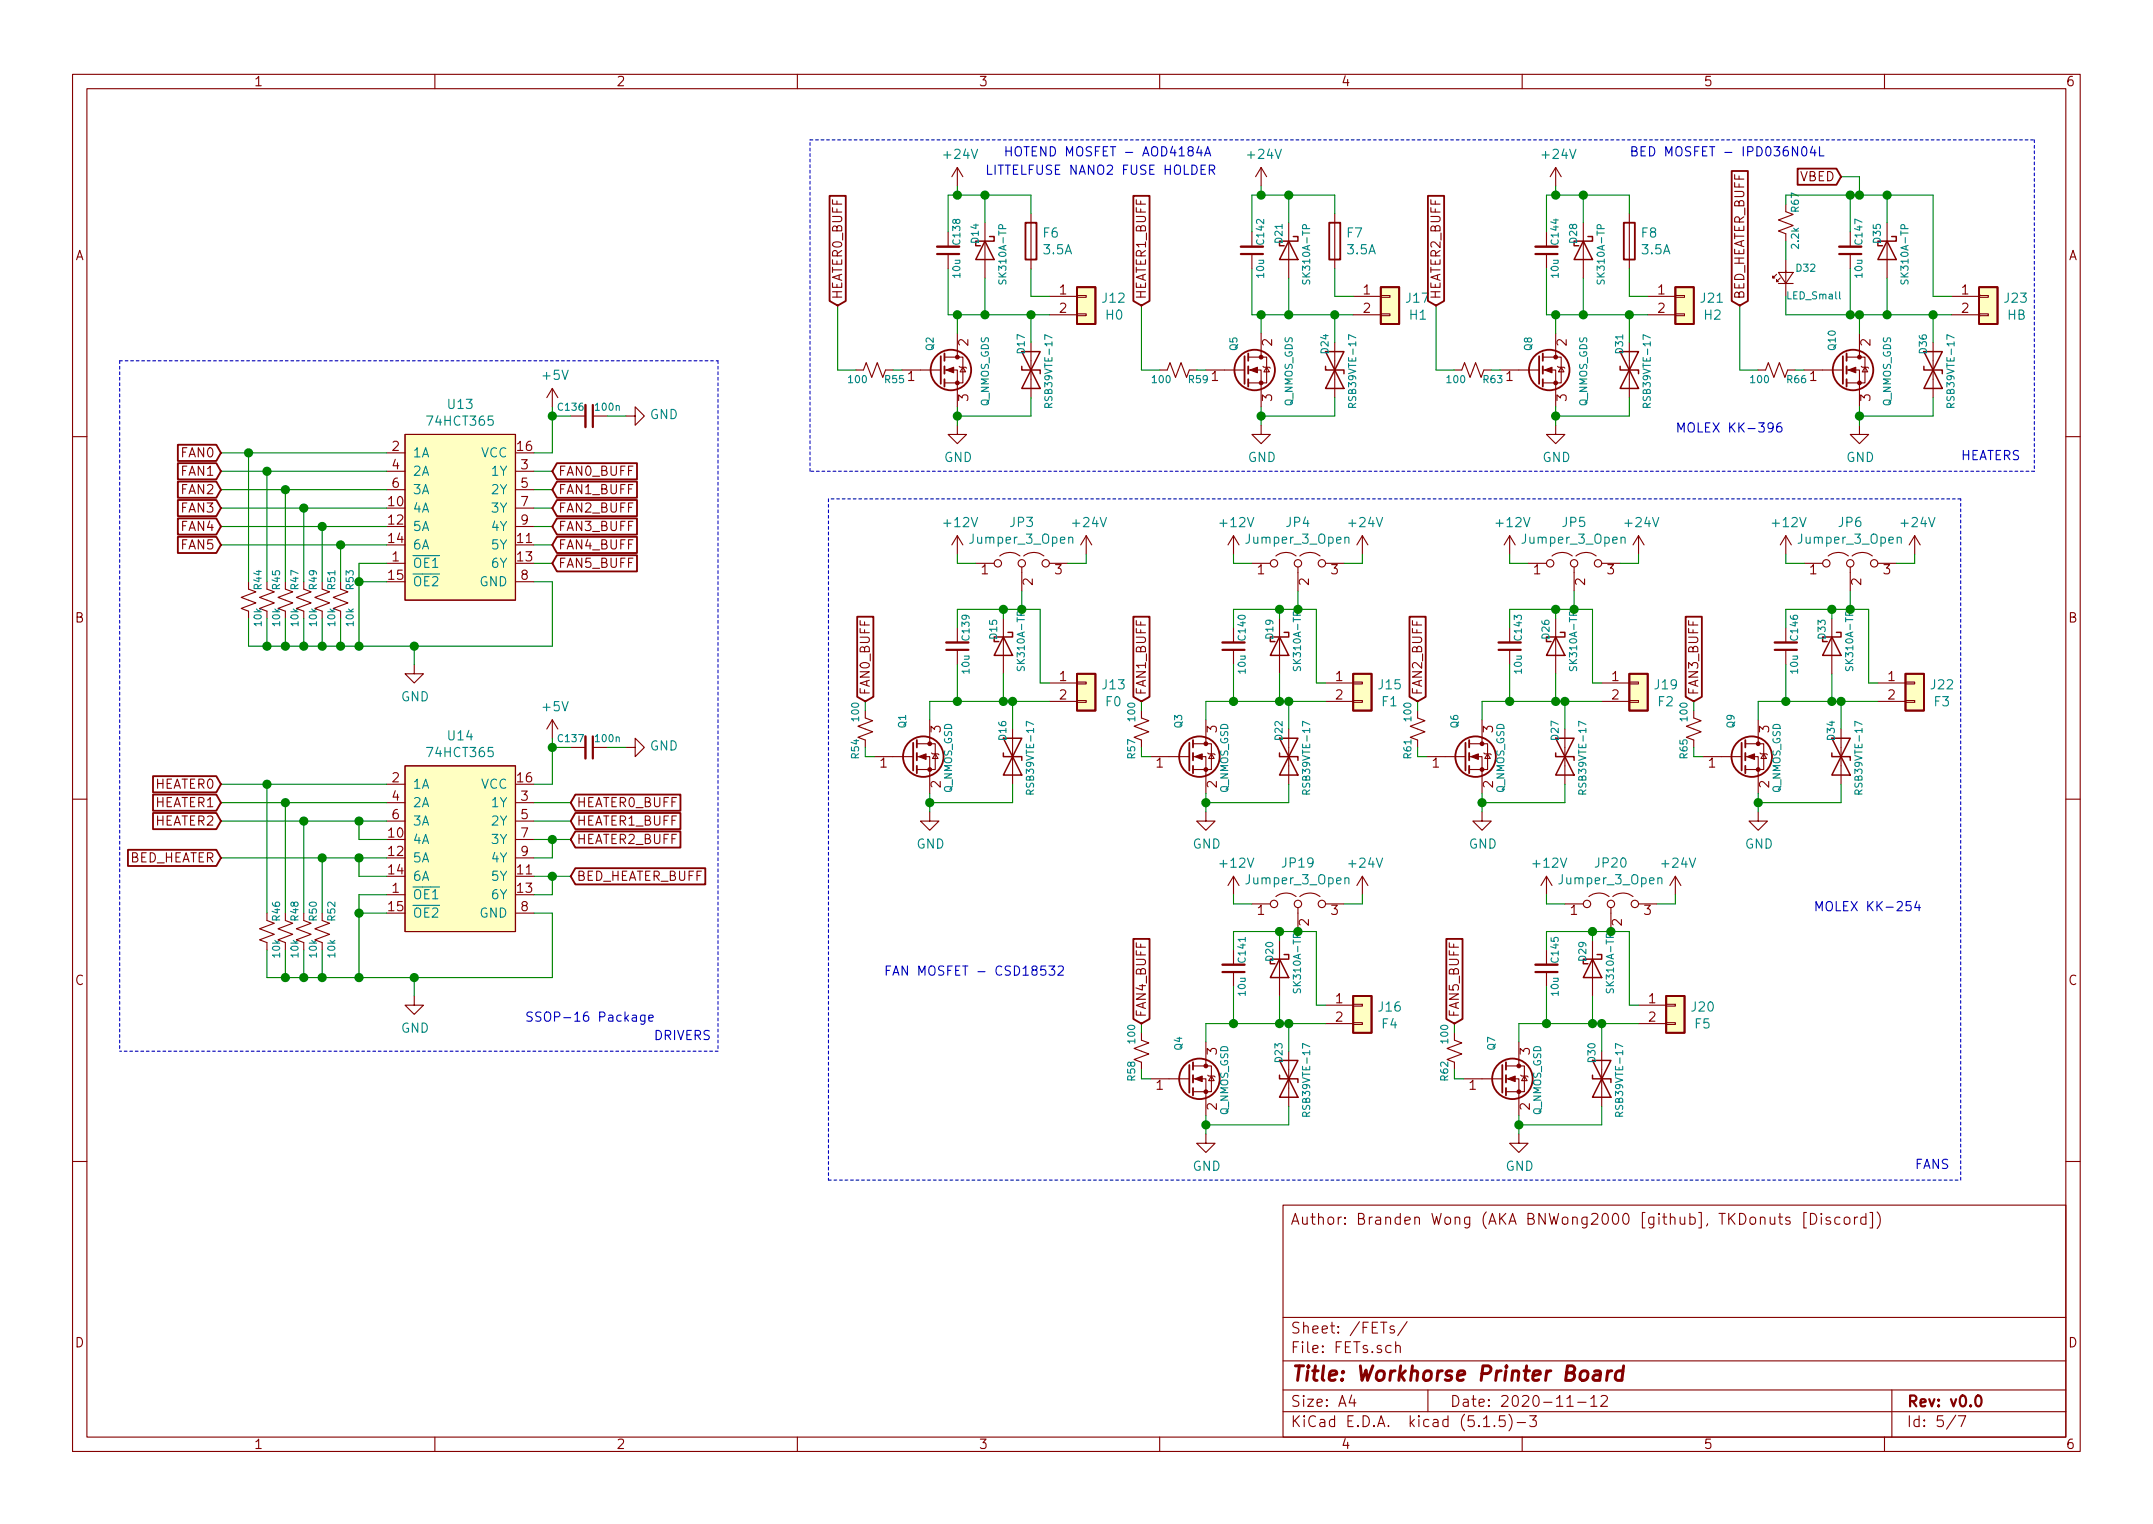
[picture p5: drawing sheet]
<svg xmlns="http://www.w3.org/2000/svg" width="297mm" height="210mm" viewBox="0 0 297 210" stroke-linecap="round" stroke-linejoin="round" font-family="sans-serif">
<defs><g id="words">
<text font-size="2.8" fill="#840000" x="178" y="190.5">Title: Workhorse Printer Board</text>
<g font-size="2.1" fill="#840000">
<text x="178" y="169">Author: Branden Wong (AKA BNWong2000 [github], TKDonuts [Discord])</text>
<text x="178" y="184">Sheet: /FETs/</text>
<text x="178" y="186.7">File: FETs.sch</text>
<text x="178" y="196.9">KiCad E.D.A. kicad (5.1.5)-3</text>
<text x="178" y="194.1">Size: A4</text>
<text x="200" y="194.1">Date: 2020-11-12</text>
<text x="263" y="194.1">Rev: v0.0</text>
<text x="263" y="196.9">Id: 5/7</text>
</g>
<g font-size="1.8" fill="#840000">
<text x="35" y="11.9">1</text>
<text x="85" y="11.9">2</text>
<text x="135" y="11.9">3</text>
<text x="185" y="11.9">4</text>
<text x="235" y="11.9">5</text>
<text x="285" y="11.9">6</text>
<text x="248.3" y="25">VBED</text>
<text x="10.4" y="35.9">A</text>
<text x="285.4" y="35.9">A</text>
<text x="116.2" y="41.4" transform="rotate(-90 116.2 41.4)">HEATER0_BUFF</text>
<text x="146.2" y="40.6">1</text>
<text x="158.1" y="41.4" transform="rotate(-90 158.1 41.4)">HEATER1_BUFF</text>
<text x="188.1" y="40.6">1</text>
<text x="198.8" y="41.4" transform="rotate(-90 198.8 41.4)">HEATER2_BUFF</text>
<text x="228.8" y="40.6">1</text>
<text x="240.7" y="41.4" transform="rotate(-90 240.7 41.4)">BED_HEATER_BUFF</text>
<text x="270.7" y="40.6">1</text>
<text x="133.6" y="47.7" transform="rotate(-90 133.6 47.7)">2</text>
<text x="146.2" y="43.2">2</text>
<text x="175.5" y="47.7" transform="rotate(-90 175.5 47.7)">2</text>
<text x="188.1" y="43.2">2</text>
<text x="216.2" y="47.7" transform="rotate(-90 216.2 47.7)">2</text>
<text x="228.8" y="43.2">2</text>
<text x="258.1" y="47.7" transform="rotate(-90 258.1 47.7)">2</text>
<text x="270.7" y="43.2">2</text>
<text x="125.2" y="52.6">1</text>
<text x="167.2" y="52.6">1</text>
<text x="207.8" y="52.6">1</text>
<text x="249.7" y="52.6">1</text>
<text x="133.6" y="55.3" transform="rotate(-90 133.6 55.3)">3</text>
<text x="175.5" y="55.3" transform="rotate(-90 175.5 55.3)">3</text>
<text x="216.2" y="55.3" transform="rotate(-90 216.2 55.3)">3</text>
<text x="258.1" y="55.3" transform="rotate(-90 258.1 55.3)">3</text>
<text x="25.1" y="65.7">FAN1</text>
<text x="25.1" y="63.1">FAN0</text>
<text x="54.1" y="62.2">2</text>
<text x="54.1" y="64.8">4</text>
<text x="71.4" y="62.2">16</text>
<text x="71.9" y="64.8">3</text>
<text x="77" y="65.7">FAN0_BUFF</text>
<text x="25.1" y="70.7">FAN3</text>
<text x="25.1" y="68.2">FAN2</text>
<text x="53.6" y="69.8">10</text>
<text x="54.1" y="67.3">6</text>
<text x="71.9" y="67.3">5</text>
<text x="71.9" y="69.8">7</text>
<text x="77" y="70.7">FAN2_BUFF</text>
<text x="77" y="68.2">FAN1_BUFF</text>
<text x="25.1" y="73.3">FAN4</text>
<text x="25.1" y="75.8">FAN5</text>
<text x="53.6" y="72.4">12</text>
<text x="53.6" y="74.9">14</text>
<text x="54.1" y="77.5">1</text>
<text x="71.4" y="74.9">11</text>
<text x="71.4" y="77.5">13</text>
<text x="71.9" y="72.4">9</text>
<text x="77" y="75.8">FAN4_BUFF</text>
<text x="77" y="73.3">FAN3_BUFF</text>
<text x="53.6" y="80">15</text>
<text x="71.9" y="80">8</text>
<text x="77" y="78.4">FAN5_BUFF</text>
<text x="135.4" y="79.2">1</text>
<text x="142.5" y="80.7" transform="rotate(-90 142.5 80.7)">2</text>
<text x="145.6" y="79.2">3</text>
<text x="173.5" y="79.2">1</text>
<text x="180.6" y="80.7" transform="rotate(-90 180.6 80.7)">2</text>
<text x="183.7" y="79.2">3</text>
<text x="211.6" y="79.2">1</text>
<text x="218.7" y="80.7" transform="rotate(-90 218.7 80.7)">2</text>
<text x="221.8" y="79.2">3</text>
<text x="249.7" y="79.2">1</text>
<text x="256.8" y="80.7" transform="rotate(-90 256.8 80.7)">2</text>
<text x="259.9" y="79.2">3</text>
<text x="10.4" y="85.9">B</text>
<text x="285.4" y="85.9">B</text>
<text x="120" y="96" transform="rotate(-90 120 96)">FAN0_BUFF</text>
<text x="146.2" y="94">1</text>
<text x="158.1" y="96" transform="rotate(-90 158.1 96)">FAN1_BUFF</text>
<text x="184.3" y="94">1</text>
<text x="196.2" y="96" transform="rotate(-90 196.2 96)">FAN2_BUFF</text>
<text x="222.4" y="94">1</text>
<text x="234.3" y="96" transform="rotate(-90 234.3 96)">FAN3_BUFF</text>
<text x="260.5" y="94">1</text>
<text x="129.8" y="101.1" transform="rotate(-90 129.8 101.1)">3</text>
<text x="146.2" y="96.5">2</text>
<text x="167.9" y="101.1" transform="rotate(-90 167.9 101.1)">3</text>
<text x="184.3" y="96.5">2</text>
<text x="206" y="101.1" transform="rotate(-90 206 101.1)">3</text>
<text x="222.4" y="96.5">2</text>
<text x="244.1" y="101.1" transform="rotate(-90 244.1 101.1)">3</text>
<text x="260.5" y="96.5">2</text>
<text x="54.1" y="107.9">2</text>
<text x="71.4" y="107.9">16</text>
<text x="121.4" y="105.9">1</text>
<text x="159.5" y="105.9">1</text>
<text x="197.6" y="105.9">1</text>
<text x="235.7" y="105.9">1</text>
<text x="21.4" y="113.9">HEATER2</text>
<text x="21.4" y="111.4">HEATER1</text>
<text x="21.4" y="108.8">HEATER0</text>
<text x="54.1" y="110.5">4</text>
<text x="54.1" y="113">6</text>
<text x="71.9" y="110.5">3</text>
<text x="71.9" y="113">5</text>
<text x="79.5" y="111.4">HEATER0_BUFF</text>
<text x="79.5" y="113.9">HEATER1_BUFF</text>
<text x="129.8" y="108.7" transform="rotate(-90 129.8 108.7)">2</text>
<text x="167.9" y="108.7" transform="rotate(-90 167.9 108.7)">2</text>
<text x="206" y="108.7" transform="rotate(-90 206 108.7)">2</text>
<text x="244.1" y="108.7" transform="rotate(-90 244.1 108.7)">2</text>
<text x="17.7" y="119">BED_HEATER</text>
<text x="53.6" y="115.6">10</text>
<text x="53.6" y="118.1">12</text>
<text x="71.9" y="115.6">7</text>
<text x="71.9" y="118.1">9</text>
<text x="79.5" y="116.5">HEATER2_BUFF</text>
<text x="53.6" y="120.6">14</text>
<text x="53.6" y="125.7">15</text>
<text x="54.1" y="123.2">1</text>
<text x="71.4" y="120.6">11</text>
<text x="71.4" y="123.2">13</text>
<text x="71.9" y="125.7">8</text>
<text x="79.5" y="121.5">BED_HEATER_BUFF</text>
<text x="173.5" y="126.2">1</text>
<text x="180.6" y="127.7" transform="rotate(-90 180.6 127.7)">2</text>
<text x="183.7" y="126.2">3</text>
<text x="216.7" y="126.2">1</text>
<text x="223.8" y="127.7" transform="rotate(-90 223.8 127.7)">2</text>
<text x="226.8" y="126.2">3</text>
<text x="10.4" y="135.9">C</text>
<text x="285.4" y="135.9">C</text>
<text x="158.1" y="140.4" transform="rotate(-90 158.1 140.4)">FAN4_BUFF</text>
<text x="184.3" y="138.4">1</text>
<text x="184.3" y="141">2</text>
<text x="201.3" y="140.4" transform="rotate(-90 201.3 140.4)">FAN5_BUFF</text>
<text x="227.5" y="138.4">1</text>
<text x="227.5" y="141">2</text>
<text x="167.9" y="145.5" transform="rotate(-90 167.9 145.5)">3</text>
<text x="211.1" y="145.5" transform="rotate(-90 211.1 145.5)">3</text>
<text x="159.5" y="150.4">1</text>
<text x="167.9" y="153.1" transform="rotate(-90 167.9 153.1)">2</text>
<text x="202.7" y="150.4">1</text>
<text x="211.1" y="153.1" transform="rotate(-90 211.1 153.1)">2</text>
<text x="10.4" y="185.9">D</text>
<text x="285.4" y="185.9">D</text>
<text x="35" y="199.9">1</text>
<text x="85" y="199.9">2</text>
<text x="135" y="199.9">3</text>
<text x="185" y="199.9">4</text>
<text x="235" y="199.9">5</text>
<text x="285" y="199.9">6</text>
</g>
<g font-size="1.8" fill="#008484">
<text x="130.4" y="21.9">+24V</text>
<text x="172.3" y="21.9">+24V</text>
<text x="212.9" y="21.9">+24V</text>
<text x="144" y="32.8">F6</text>
<text x="144" y="35.1">3.5A</text>
<text x="185.9" y="32.8">F7</text>
<text x="186" y="35.1">3.5A</text>
<text x="226.5" y="32.8">F8</text>
<text x="226.6" y="35.1">3.5A</text>
<text x="152.2" y="41.8">J12</text>
<text x="194.1" y="41.8">J17</text>
<text x="234.7" y="41.8">J21</text>
<text x="276.6" y="41.8">J23</text>
<text x="152.6" y="44.1">H0</text>
<text x="194.5" y="44.1">H1</text>
<text x="235.2" y="44.1">H2</text>
<text x="277" y="44.1">HB</text>
<text x="75" y="52.4">+5V</text>
<text x="59.2" y="58.7">74HCT365</text>
<text x="61.9" y="56.4">U13</text>
<text x="89.7" y="57.8">GND</text>
<text x="56.9" y="63.1">1A</text>
<text x="56.9" y="65.7">2A</text>
<text x="66.4" y="63.1">VCC</text>
<text x="67.9" y="65.7">1Y</text>
<text x="130.3" y="63.7">GND</text>
<text x="172.2" y="63.7">GND</text>
<text x="212.8" y="63.7">GND</text>
<text x="254.7" y="63.7">GND</text>
<text x="56.9" y="70.7">4A</text>
<text x="56.9" y="68.2">3A</text>
<text x="67.9" y="68.2">2Y</text>
<text x="67.9" y="70.7">3Y</text>
<text x="56.9" y="73.3">5A</text>
<text x="56.9" y="75.8">6A</text>
<text x="67.9" y="75.8">5Y</text>
<text x="67.9" y="73.3">4Y</text>
<text x="130.4" y="72.7">+12V</text>
<text x="134" y="75">Jumper_3_Open</text>
<text x="139.4" y="72.7">JP3</text>
<text x="148.2" y="72.7">+24V</text>
<text x="168.5" y="72.7">+12V</text>
<text x="172.1" y="75">Jumper_3_Open</text>
<text x="177.5" y="72.7">JP4</text>
<text x="186.3" y="72.7">+24V</text>
<text x="206.6" y="72.7">+12V</text>
<text x="210.2" y="75">Jumper_3_Open</text>
<text x="215.6" y="72.7">JP5</text>
<text x="224.4" y="72.7">+24V</text>
<text x="244.7" y="72.7">+12V</text>
<text x="248.3" y="75">Jumper_3_Open</text>
<text x="253.7" y="72.7">JP6</text>
<text x="262.5" y="72.7">+24V</text>
<text x="56.9" y="78.4">OE1</text>
<text x="56.9" y="80.9">OE2</text>
<text x="66.2" y="80.9">GND</text>
<text x="67.9" y="78.4">6Y</text>
<text x="152.2" y="95.1">J13</text>
<text x="190.3" y="95.1">J15</text>
<text x="228.4" y="95.1">J19</text>
<text x="266.5" y="95.1">J22</text>
<text x="55.3" y="96.8">GND</text>
<text x="75" y="98.1">+5V</text>
<text x="152.6" y="97.5">F0</text>
<text x="190.7" y="97.5">F1</text>
<text x="228.8" y="97.5">F2</text>
<text x="266.9" y="97.5">F3</text>
<text x="59.2" y="104.5">74HCT365</text>
<text x="61.9" y="102.2">U14</text>
<text x="89.7" y="103.6">GND</text>
<text x="56.9" y="108.8">1A</text>
<text x="56.9" y="111.4">2A</text>
<text x="56.9" y="113.9">3A</text>
<text x="66.4" y="108.8">VCC</text>
<text x="67.9" y="111.4">1Y</text>
<text x="67.9" y="113.9">2Y</text>
<text x="56.9" y="116.5">4A</text>
<text x="56.9" y="119">5A</text>
<text x="67.9" y="116.5">3Y</text>
<text x="67.9" y="119">4Y</text>
<text x="126.4" y="117.1">GND</text>
<text x="164.5" y="117.1">GND</text>
<text x="168.5" y="119.7">+12V</text>
<text x="177" y="119.7">JP19</text>
<text x="186.3" y="119.7">+24V</text>
<text x="202.6" y="117.1">GND</text>
<text x="211.7" y="119.7">+12V</text>
<text x="220.2" y="119.7">JP20</text>
<text x="229.4" y="119.7">+24V</text>
<text x="240.7" y="117.1">GND</text>
<text x="56.9" y="124.1">OE1</text>
<text x="56.9" y="121.5">6A</text>
<text x="67.9" y="121.5">5Y</text>
<text x="67.9" y="124.1">6Y</text>
<text x="172.1" y="122">Jumper_3_Open</text>
<text x="215.3" y="122">Jumper_3_Open</text>
<text x="56.9" y="126.6">OE2</text>
<text x="66.2" y="126.6">GND</text>
<text x="55.3" y="142.5">GND</text>
<text x="190.3" y="139.6">J16</text>
<text x="190.7" y="141.9">F4</text>
<text x="233.5" y="139.6">J20</text>
<text x="233.9" y="141.9">F5</text>
<text x="164.5" y="161.5">GND</text>
<text x="207.7" y="161.5">GND</text>
</g>
<g font-size="1.8" fill="#0000c2">
<text x="138.4" y="21.6">HOTEND MOSFET - AOD4184A</text>
<text x="224.8" y="21.6">BED MOSFET - IPD036N04L</text>
<text x="135.9" y="24.1">LITTELFUSE NANO2 FUSE HOLDER</text>
<text x="231.1" y="59.7">MOLEX KK-396</text>
<text x="270.5" y="63.5">HEATERS</text>
<text x="250.2" y="125.7">MOLEX KK-254</text>
<text x="121.9" y="134.6">FAN MOSFET - CSD18532</text>
<text x="72.4" y="141">SSOP-16 Package</text>
<text x="90.2" y="143.5">DRIVERS</text>
<text x="264.2" y="161.3">FANS</text>
</g>
<g font-size="1.4" fill="#008484">
<text x="248.2" y="29.2" transform="rotate(-90 248.2 29.2)">R67</text>
<text x="132.5" y="33.6" transform="rotate(-90 132.5 33.6)">C138</text>
<text x="135" y="33.5" transform="rotate(-90 135 33.5)">D14</text>
<text x="174.4" y="33.6" transform="rotate(-90 174.4 33.6)">C142</text>
<text x="176.9" y="33.5" transform="rotate(-90 176.9 33.5)">D21</text>
<text x="215" y="33.6" transform="rotate(-90 215 33.6)">C144</text>
<text x="217.6" y="33.5" transform="rotate(-90 217.6 33.5)">D28</text>
<text x="248.2" y="34.2" transform="rotate(-90 248.2 34.2)">2.2k</text>
<text x="256.9" y="33.6" transform="rotate(-90 256.9 33.6)">C147</text>
<text x="259.5" y="33.5" transform="rotate(-90 259.5 33.5)">D35</text>
<text x="132.5" y="38.3" transform="rotate(-90 132.5 38.3)">10u</text>
<text x="138.8" y="38.8" transform="rotate(-90 138.8 38.8)">SK310A-TP</text>
<text x="174.4" y="38.3" transform="rotate(-90 174.4 38.3)">10u</text>
<text x="180.7" y="38.8" transform="rotate(-90 180.7 38.8)">SK310A-TP</text>
<text x="215" y="38.3" transform="rotate(-90 215 38.3)">10u</text>
<text x="221.4" y="38.8" transform="rotate(-90 221.4 38.8)">SK310A-TP</text>
<text x="246.7" y="41.3">LED_Small</text>
<text x="247.9" y="37.5">D32</text>
<text x="256.9" y="38.3" transform="rotate(-90 256.9 38.3)">10u</text>
<text x="263.3" y="38.8" transform="rotate(-90 263.3 38.8)">SK310A-TP</text>
<text x="117.2" y="52.9">100</text>
<text x="122.1" y="52.9">R55</text>
<text x="128.8" y="48.4" transform="rotate(-90 128.8 48.4)">Q2</text>
<text x="141.4" y="48.7" transform="rotate(-90 141.4 48.7)">D17</text>
<text x="159.1" y="52.9">100</text>
<text x="164.1" y="52.9">R59</text>
<text x="170.7" y="48.4" transform="rotate(-90 170.7 48.4)">Q5</text>
<text x="183.3" y="48.7" transform="rotate(-90 183.3 48.7)">D24</text>
<text x="199.7" y="52.9">100</text>
<text x="204.7" y="52.9">R63</text>
<text x="211.4" y="48.4" transform="rotate(-90 211.4 48.4)">Q8</text>
<text x="223.9" y="48.7" transform="rotate(-90 223.9 48.7)">D31</text>
<text x="241.6" y="52.9">100</text>
<text x="246.6" y="52.9">R66</text>
<text x="253.3" y="48.3" transform="rotate(-90 253.3 48.3)">Q10</text>
<text x="265.8" y="48.7" transform="rotate(-90 265.8 48.7)">D36</text>
<text x="77.1" y="56.7">C136</text>
<text x="82.2" y="56.7">100n</text>
<text x="136.4" y="56.1" transform="rotate(-90 136.4 56.1)">Q_NMOS_GDS</text>
<text x="145.2" y="55.8" transform="rotate(-90 145.2 55.8)">RSB39VTE-17</text>
<text x="178.3" y="56.1" transform="rotate(-90 178.3 56.1)">Q_NMOS_GDS</text>
<text x="187.1" y="55.8" transform="rotate(-90 187.1 55.8)">RSB39VTE-17</text>
<text x="219" y="56.1" transform="rotate(-90 219 56.1)">Q_NMOS_GDS</text>
<text x="227.7" y="55.8" transform="rotate(-90 227.7 55.8)">RSB39VTE-17</text>
<text x="260.9" y="56.1" transform="rotate(-90 260.9 56.1)">Q_NMOS_GDS</text>
<text x="269.6" y="55.8" transform="rotate(-90 269.6 55.8)">RSB39VTE-17</text>
<text x="36.1" y="81.3" transform="rotate(-90 36.1 81.3)">R44</text>
<text x="38.6" y="81.3" transform="rotate(-90 38.6 81.3)">R45</text>
<text x="41.2" y="81.3" transform="rotate(-90 41.2 81.3)">R47</text>
<text x="43.7" y="81.3" transform="rotate(-90 43.7 81.3)">R49</text>
<text x="46.3" y="81.3" transform="rotate(-90 46.3 81.3)">R51</text>
<text x="48.8" y="81.3" transform="rotate(-90 48.8 81.3)">R53</text>
<text x="36.1" y="86.3" transform="rotate(-90 36.1 86.3)">10k</text>
<text x="38.6" y="86.3" transform="rotate(-90 38.6 86.3)">10k</text>
<text x="41.2" y="86.3" transform="rotate(-90 41.2 86.3)">10k</text>
<text x="43.7" y="86.3" transform="rotate(-90 43.7 86.3)">10k</text>
<text x="46.3" y="86.3" transform="rotate(-90 46.3 86.3)">10k</text>
<text x="48.8" y="86.3" transform="rotate(-90 48.8 86.3)">10k</text>
<text x="133.8" y="88.3" transform="rotate(-90 133.8 88.3)">C139</text>
<text x="137.6" y="88.1" transform="rotate(-90 137.6 88.1)">D15</text>
<text x="171.9" y="88.3" transform="rotate(-90 171.9 88.3)">C140</text>
<text x="175.7" y="88.1" transform="rotate(-90 175.7 88.1)">D19</text>
<text x="210" y="88.3" transform="rotate(-90 210 88.3)">C143</text>
<text x="213.8" y="88.1" transform="rotate(-90 213.8 88.1)">D26</text>
<text x="248.1" y="88.3" transform="rotate(-90 248.1 88.3)">C146</text>
<text x="251.9" y="88.1" transform="rotate(-90 251.9 88.1)">D33</text>
<text x="133.8" y="92.9" transform="rotate(-90 133.8 92.9)">10u</text>
<text x="141.4" y="92.1" transform="rotate(-90 141.4 92.1)">SK310A-TP</text>
<text x="171.9" y="92.9" transform="rotate(-90 171.9 92.9)">10u</text>
<text x="179.5" y="92.1" transform="rotate(-90 179.5 92.1)">SK310A-TP</text>
<text x="210" y="92.9" transform="rotate(-90 210 92.9)">10u</text>
<text x="217.6" y="92.1" transform="rotate(-90 217.6 92.1)">SK310A-TP</text>
<text x="248.1" y="92.9" transform="rotate(-90 248.1 92.9)">10u</text>
<text x="255.7" y="92.1" transform="rotate(-90 255.7 92.1)">SK310A-TP</text>
<text x="118.5" y="99.4" transform="rotate(-90 118.5 99.4)">100</text>
<text x="125" y="100.4" transform="rotate(-90 125 100.4)">Q1</text>
<text x="156.6" y="99.4" transform="rotate(-90 156.6 99.4)">100</text>
<text x="163.1" y="100.4" transform="rotate(-90 163.1 100.4)">Q3</text>
<text x="194.7" y="99.4" transform="rotate(-90 194.7 99.4)">100</text>
<text x="201.2" y="100.4" transform="rotate(-90 201.2 100.4)">Q6</text>
<text x="232.8" y="99.4" transform="rotate(-90 232.8 99.4)">100</text>
<text x="239.3" y="100.4" transform="rotate(-90 239.3 100.4)">Q9</text>
<text x="77.1" y="102.4">C137</text>
<text x="82.2" y="102.4">100n</text>
<text x="118.5" y="104.6" transform="rotate(-90 118.5 104.6)">R54</text>
<text x="138.8" y="102.1" transform="rotate(-90 138.8 102.1)">D16</text>
<text x="156.6" y="104.6" transform="rotate(-90 156.6 104.6)">R57</text>
<text x="176.9" y="102.1" transform="rotate(-90 176.9 102.1)">D22</text>
<text x="194.7" y="104.6" transform="rotate(-90 194.7 104.6)">R61</text>
<text x="215" y="102.1" transform="rotate(-90 215 102.1)">D27</text>
<text x="232.8" y="104.6" transform="rotate(-90 232.8 104.6)">R65</text>
<text x="253.1" y="102.1" transform="rotate(-90 253.1 102.1)">D34</text>
<text x="131.3" y="109.4" transform="rotate(-90 131.3 109.4)">Q_NMOS_GSD</text>
<text x="142.6" y="109.1" transform="rotate(-90 142.6 109.1)">RSB39VTE-17</text>
<text x="169.4" y="109.4" transform="rotate(-90 169.4 109.4)">Q_NMOS_GSD</text>
<text x="180.7" y="109.1" transform="rotate(-90 180.7 109.1)">RSB39VTE-17</text>
<text x="207.5" y="109.4" transform="rotate(-90 207.5 109.4)">Q_NMOS_GSD</text>
<text x="218.8" y="109.1" transform="rotate(-90 218.8 109.1)">RSB39VTE-17</text>
<text x="245.6" y="109.4" transform="rotate(-90 245.6 109.4)">Q_NMOS_GSD</text>
<text x="256.9" y="109.1" transform="rotate(-90 256.9 109.1)">RSB39VTE-17</text>
<text x="38.6" y="127" transform="rotate(-90 38.6 127)">R46</text>
<text x="41.2" y="127" transform="rotate(-90 41.2 127)">R48</text>
<text x="43.7" y="127" transform="rotate(-90 43.7 127)">R50</text>
<text x="46.3" y="127" transform="rotate(-90 46.3 127)">R52</text>
<text x="38.6" y="132" transform="rotate(-90 38.6 132)">10k</text>
<text x="41.2" y="132" transform="rotate(-90 41.2 132)">10k</text>
<text x="43.7" y="132" transform="rotate(-90 43.7 132)">10k</text>
<text x="46.3" y="132" transform="rotate(-90 46.3 132)">10k</text>
<text x="171.9" y="137.3" transform="rotate(-90 171.9 137.3)">10u</text>
<text x="171.9" y="132.7" transform="rotate(-90 171.9 132.7)">C141</text>
<text x="175.7" y="132.6" transform="rotate(-90 175.7 132.6)">D20</text>
<text x="179.5" y="136.6" transform="rotate(-90 179.5 136.6)">SK310A-TP</text>
<text x="215" y="137.3" transform="rotate(-90 215 137.3)">10u</text>
<text x="215" y="132.7" transform="rotate(-90 215 132.7)">C145</text>
<text x="218.8" y="132.6" transform="rotate(-90 218.8 132.6)">D29</text>
<text x="222.7" y="136.6" transform="rotate(-90 222.7 136.6)">SK310A-TP</text>
<text x="156.6" y="143.8" transform="rotate(-90 156.6 143.8)">100</text>
<text x="199.8" y="143.8" transform="rotate(-90 199.8 143.8)">100</text>
<text x="156.6" y="149.1" transform="rotate(-90 156.6 149.1)">R58</text>
<text x="163.1" y="144.9" transform="rotate(-90 163.1 144.9)">Q4</text>
<text x="176.9" y="146.5" transform="rotate(-90 176.9 146.5)">D23</text>
<text x="199.8" y="149.1" transform="rotate(-90 199.8 149.1)">R62</text>
<text x="206.3" y="144.9" transform="rotate(-90 206.3 144.9)">Q7</text>
<text x="220.1" y="146.5" transform="rotate(-90 220.1 146.5)">D30</text>
<text x="169.4" y="153.9" transform="rotate(-90 169.4 153.9)">Q_NMOS_GSD</text>
<text x="180.7" y="153.6" transform="rotate(-90 180.7 153.6)">RSB39VTE-17</text>
<text x="212.6" y="153.9" transform="rotate(-90 212.6 153.9)">Q_NMOS_GSD</text>
<text x="223.9" y="153.6" transform="rotate(-90 223.9 153.6)">RSB39VTE-17</text>
</g>
</g></defs>
<g fill="none" stroke="#840000" stroke-width=".15">
<path d="M10 10.3h277v189.9h-277zM12 12.2h273v186.1h-273zM60 10.3v1.9M110 10.3v1.9M160 10.3v1.9M210 10.3v1.9M260 10.3v1.9M130.8 32v2M130.8 35v2.1M132.1 23.1v2.5M132.1 23.1l-.8 1.3M132.1 23.1l.7 1.3"/>
<path d="M135.9 30.7v7.6M142.2 29.5v7.6M172.7 32v2M172.7 35v2.1M174 23.1v2.5M174 23.1l-.8 1.3M174 23.1l.8 1.3M177.8 30.7v7.6M184.1 29.5v7.6M213.4 32v2M213.4 35v2.1M214.6 23.1l-.7 1.3"/>
<path d="M214.6 23.1v2.5M214.6 23.1l.8 1.3M218.4 30.7v7.6M224.8 29.5v7.6M245.1 37.8l-.5 .5v-.2v.2h.3M245.4 37.6h2l-1 1.5zM245.4 39.1h2M245.6 38.3l-.5 .6v-.3v.3h.3M246.4 28.2v1l1 .4-2 .7 2 .8-2 .8 1 .4v1M246.4 35.8v5.1M255.3 32v2M255.3 35v2.1"/>
<path d="M260.3 30.7v7.6M55.9 59.9h15.2v22.9h-15.2zM76.2 53.6v2.5M76.2 53.6l-.8 1.3M76.2 53.6l.8 1.3M78.7 57.4h2.1M81.8 57.4h2M86.4 57.4h1.2v-1.3l1.3 1.3-1.3 1.3v-1.3M118.1 51h1l.4-1 .8 2.1 .7-2.1 .8 2.1 .4-1.1h1M124.5 51h5.3M130.3 51h1.8v5.1M130.3 49.3h2.5v3.5h-2.5"/>
<path d="M132.1 58.7v1.2h1.2l-1.2 1.3-1.3-1.3h1.3M132.1 46v3.3M132.3 50.5l.2 .2h.7l.1 .1M132.8 50.7l.4 .6h-.7zM142.2 47.2v7.7M144.8 40.9h3.8M144.8 43.4h3.8M148.6 43.3h1.3v.3h-1.3zM148.6 40.8h1.3v.2h-1.3zM160 51h1l.4-1 .8 2.1 .7-2.1 .8 2.1 .4-1.1h1M166.4 51h5.3M172.2 51h1.8v5.1"/>
<path d="M172.2 49.3h2.6v3.5h-2.6M174 58.7v1.2h1.3l-1.3 1.3-1.3-1.3h1.3M174 46v3.3M174.2 50.5l.2 .2h.7l.2 .1M174.8 50.7l.3 .6h-.7zM184.1 47.2v7.7M186.7 40.9h3.8M186.7 43.4h3.8M190.5 43.3h1.3v.3h-1.3zM190.5 40.8h1.3v.2h-1.3zM200.7 51h1l.4-1 .7 2.1 .8-2.1 .7 2.1 .4-1.1h1M207 51h5.3"/>
<path d="M212.9 51h1.7v5.1M212.9 49.3h2.5v3.5h-2.5M214.6 58.7v1.2h1.3l-1.3 1.3-1.2-1.3h1.2M214.6 46v3.3M214.9 50.5l.1 .2h.8l.1 .1M215.4 50.7l.4 .6h-.8zM224.8 47.2v7.7M227.3 40.9h3.8M227.3 43.4h3.8M231.1 43.3h1.3v.3h-1.3zM231.1 40.8h1.3v.2h-1.3zM242.6 51h1l.4-1 .7 2.1 .8-2.1 .8 2.1 .3-1.1h1"/>
<path d="M248.9 51h5.4M254.8 51h1.7v5.1M254.8 49.3h2.5v3.5h-2.5M256.5 58.7v1.2h1.3l-1.3 1.3-1.2-1.3h1.2M256.5 46v3.3M256.8 50.5l.1 .2h.8l.1 .1M257.3 50.7l.4 .6h-.8zM266.7 47.2v7.7M269.2 40.9h3.8M269.2 43.4h3.8M273 43.3h1.3v.3h-1.3zM273 40.8h1.3v.2h-1.3z"/>
<path d="M10 60.2h2M53.3 77.7h2.6M53.3 62.5h2.6M53.3 65h2.6M53.3 67.6h2.6M71.1 65h2.6M71.1 67.6h2.6M71.1 70.1h2.6M71.1 72.6h2.6M132.1 73.9v2.5M132.1 73.9l-.8 1.3M132.1 73.9l.7 1.3"/>
<path d="M134.6 77.7h2.6M137.9 76.7a2.26 2.26 0 0 1 2.8 0M141 78.2v3.3M141.2 76.7a2.26 2.26 0 0 1 2.8 0M144.8 77.7h2.5M149.9 73.9l-.8 1.3M149.9 73.9v2.5M149.9 73.9l.7 1.3M170.2 73.9v2.5M170.2 73.9l-.8 1.3M170.2 73.9l.7 1.3M172.7 77.7h2.6"/>
<path d="M176 76.7a2.26 2.26 0 0 1 2.8 0M179.1 78.2v3.3M179.3 76.7a2.26 2.26 0 0 1 2.8 0M182.9 77.7h2.5M188 73.9v2.5M188 73.9l-.8 1.3M188 73.9l.7 1.3M208.3 73.9v2.5M208.3 73.9l-.8 1.3M208.3 73.9l.7 1.3M210.8 77.7h2.6M214.1 76.7a2.26 2.26 0 0 1 2.8 0"/>
<path d="M217.2 78.2v3.3M217.4 76.7a2.26 2.26 0 0 1 2.8 0M221 77.7h2.5M226.1 73.9l-.8 1.3M226.1 73.9v2.5M226.1 73.9l.7 1.3M246.4 73.9v2.5M246.4 73.9l-.8 1.3M246.4 73.9l.7 1.3M248.9 77.7h2.6M252.2 76.7a2.26 2.26 0 0 1 2.8 0M255.3 78.2v3.3"/>
<path d="M255.5 76.7a2.26 2.26 0 0 1 2.8 0M259.1 77.7h2.5M264.2 73.9l-.8 1.3M264.2 73.9v2.5M264.2 73.9l.7 1.3M285 60.2h2M34.3 80.3v1l1 .4-2 .7 2 .8-2 .7 1 .4v1M36.8 80.3v1l1 .4-2 .7 2 .8-2 .7 1 .4v1M39.4 80.3v1l1 .4-2 .7 2 .8-2 .7 1 .4v1M41.9 80.3v1l1 .4-2 .7 2 .8-2 .7 1 .4v1M44.4 80.3v1l1.1 .4-2.1 .7 2.1 .8-2.1 .7 1 .4v1M47 80.3v1l1 .4-2 .7 2 .8-2 .7 1 .4v1"/>
<path d="M57.1 91.7v1.3h1.3l-1.3 1.2-1.2-1.2h1.2M71.1 80.3h2.6M76.2 99.3l-.8 1.3M76.2 99.3v2.5M76.2 99.3l.8 1.3M119.4 98v1.1l1 .3-2 .8 2 .8-2 .7 1 .4v1M128.3 99.3v3.3M132.1 86.6v2M132.1 89.7v2M138.4 85.3v7.7M144.8 94.2h3.8M144.8 96.8h3.8"/>
<path d="M148.6 96.6h1.3v.3h-1.3zM148.6 94.1h1.3v.3h-1.3zM157.5 98v1.1l1 .3-2 .8 2 .8-2 .7 1 .4v1M166.4 99.3v3.3M170.2 86.6v2M170.2 89.7v2M176.5 85.3v7.7M182.9 94.2h3.8M182.9 96.8h3.8M186.7 96.6h1.3v.3h-1.3zM186.7 94.1h1.3v.3h-1.3zM195.6 98v1.1l1 .3-2 .8 2 .8-2 .7 1 .4v1"/>
<path d="M204.5 99.3v3.3M208.3 86.6v2M208.3 89.7v2M214.6 85.3v7.7M221 94.2h3.8M221 96.8h3.8M224.8 96.6h1.3v.3h-1.3zM224.8 94.1h1.3v.3h-1.3zM233.7 98v1.1l1 .3-2 .8 2 .8-2 .7 1 .4v1M242.6 99.3v3.3M246.4 86.6v2M246.4 89.7v2"/>
<path d="M252.7 85.3v7.7M259.1 94.2h3.8M259.1 96.8h3.8M262.9 96.6h1.3v.3h-1.3zM262.9 94.1h1.3v.3h-1.3zM10 110.3h2M53.3 108.2h2.6M53.3 110.7h2.6M53.3 113.3h2.6M55.9 105.7h15.2v22.8h-15.2zM71.1 110.7h2.6M71.1 113.3h2.6"/>
<path d="M71.1 115.8h2.6M71.1 118.4h2.6M78.7 103.1h2.1M81.8 103.1h2M86.4 103.1h1.2v-1.3l1.3 1.3-1.3 1.3v-1.3M120.6 104.4h5.4M126.5 104.4h1.8v5.1M126.5 102.6h2.5v3.6h-2.5M128.3 112v1.3h1.2l-1.2 1.2-1.3-1.2h1.3M128.5 103.9l.2 .1h.7l.1 .1M129 104l.4 .6h-.7zM139.7 100.6v7.6"/>
<path d="M158.7 104.4h5.4M164.6 104.4h1.8v5.1M164.6 102.6h2.5v3.6h-2.5M166.4 112v1.3h1.2l-1.2 1.2-1.3-1.2h1.3M166.6 103.9l.2 .1h.7l.1 .1M167.1 104l.4 .6h-.7zM177.8 100.6v7.6M196.8 104.4h5.4M202.7 104.4h1.8v5.1M202.7 102.6h2.5v3.6h-2.5M204.5 112v1.3h1.2l-1.2 1.2-1.3-1.2h1.3M204.7 103.9l.2 .1h.7l.1 .1"/>
<path d="M205.2 104l.4 .6h-.7zM215.9 100.6v7.6M234.9 104.4h5.4M240.8 104.4h1.8v5.1M240.8 102.6h2.5v3.6h-2.5M242.6 112v1.3h1.2l-1.2 1.2-1.3-1.2h1.3M242.8 103.9l.2 .1h.7l.1 .1M243.3 104l.4 .6h-.7zM254 100.6v7.6M285 110.3h2M36.8 126v1l1 .4-2 .7 2 .8-2 .8 1 .3v1.1M39.4 126v1l1 .4-2 .7 2 .8-2 .8 1 .3v1.1"/>
<path d="M41.9 126v1l1 .4-2 .7 2 .8-2 .8 1 .3v1.1M44.4 126v1l1.1 .4-2.1 .7 2.1 .8-2.1 .8 1 .3v1.1M53.3 123.4h2.6M57.1 137.4v1.3h1.3l-1.3 1.2-1.2-1.2h1.2M71.1 126h2.6M170.2 120.9l-.8 1.3M170.2 120.9v2.5M170.2 131.1v2M170.2 134.1v2M170.2 120.9l.7 1.3M172.7 124.7h2.6M176 123.7a2.26 2.26 0 0 1 2.8 0"/>
<path d="M176.5 129.8v7.6M179.1 125.2v3.3M179.3 123.7a2.26 2.26 0 0 1 2.8 0M182.9 124.7h2.5M182.9 138.7h3.8M186.7 138.6h1.3v.2h-1.3zM188 120.9l-.8 1.3M188 120.9v2.5M188 120.9l.7 1.3M213.4 120.9v2.5M213.4 131.1v2M213.4 134.1v2"/>
<path d="M213.4 120.9l-.8 1.3M213.4 120.9l.7 1.3M215.9 124.7h2.5M219.2 123.7a2.26 2.26 0 0 1 2.8 0M219.7 129.8v7.6M222.2 125.2v3.3M222.5 123.7a2.26 2.26 0 0 1 2.8 0M226.1 124.7h2.5M226.1 138.7h3.8M229.9 138.6h1.2v.2h-1.2zM231.1 120.9l-.7 1.3M231.1 120.9v2.5"/>
<path d="M231.1 120.9l.8 1.3M157.5 142.5v1l1 .4-2 .7 2 .8-2 .8 1 .4v1M158.7 148.8h5.4M164.6 148.8h1.8v5.1M164.6 147.1h2.5v3.5h-2.5M166.4 156.5v1.2h1.2l-1.2 1.3-1.3-1.3h1.3M166.4 143.8v3.3M166.6 148.3l.2 .2h.7l.1 .1M167.1 148.5l.4 .6h-.7zM177.8 145v7.6M182.9 141.2h3.8M186.7 141.1h1.3v.2h-1.3z"/>
<path d="M200.7 142.5v1l1 .4-2.1 .7 2.1 .8-2.1 .8 1.1 .4v1M201.9 148.8h5.4M207.8 148.8h1.7v5.1M207.8 147.1h2.5v3.5h-2.5M209.5 156.5v1.2h1.3l-1.3 1.3-1.2-1.3h1.2M209.5 143.8v3.3M209.8 148.3l.1 .2h.8l.1 .1M210.3 148.5l.4 .6h-.8zM221 145v7.6M226.1 141.2h3.8M229.9 141.1h1.2v.2h-1.2zM10 160.2h2"/>
<path d="M177 166.3h108v32h-108zM246.9 168a.37 .37 0 0 0-.5 .1v.1a.54 .54 0 0 0 .5 .3v.3l-.1 .1-.4-.1M249.2 167.3h-.3v2.1h.3M249.8 167.4a.79 .79 0 0 1 .8 .5 .79 .79 0 0 1-.2 .9l-.6 .1zM251.3 167.4l-.1 .1 .1 .1 .1-.1-.1-.1v.2M251.3 167.9v1M252.5 168a.37 .37 0 0 0-.6 .1v.1a.54 .54 0 0 0 .6 .3l.1 .1-.1 .2-.2 .1-.4-.1M253.8 168l-.4-.1-.3 .3 .1 .6 .2 .1 .4-.1M254.5 168a.44 .44 0 0 1 .7 .2v.4a.41 .41 0 0 1-.4 .3 .41 .41 0 0 1-.4-.3zM255.9 167.9v1M256.3 167.9a.37 .37 0 0 0-.4 .3M257.4 168a.53 .53 0 0 0-.6 0v.8a.53 .53 0 0 0 .6 0"/>
<path d="M257.4 167.4v1.5M258 167.3h.3v2.1h-.3M259 167.2a1.71 1.71 0 0 1 0 2.3M285 160.2h2M60 198.3v1.9M110 198.3v1.9M160 198.3v1.9M177 194.8h108M177 191.8h108M177 187.8h108M177 181.8h108M186.5 192.5l-.4 1h1"/>
<path d="M186.8 193v1M192.3 183l-.3-.1-.2 .3a.48 .48 0 0 0 .5 .3l.1 .1-.1 .2-.1 .1-.4-.1M192.6 185.7a.38 .38 0 0 1 .6 .1v.8M192.6 185.1v1.5M194.1 182.3l-1.3 2M197 191.8v3M204.7 196.8h.8M206.2 196.7v.1l-.1-.1h.1v.1M207.6 195.3h-.7l-.1 .7h.1a.62 .62 0 0 1 .7 0v.7l-.2 .1h-.4l-.2-.1M208.2 195.1a1.71 1.71 0 0 1 0 2.3M209.3 196.3h1.2M210 198.3v1.9"/>
<path d="M211 195.3h1l-.5 .6 .4 .1 .1 .2-.1 .5-.2 .1h-.4l-.3-.1M216.2 194h.8M217.7 193.5h1.1M219.5 193l.4-.5v1.5M219.5 194h.8M220.9 192.7l.2-.2 .5 .1a.37 .37 0 0 1 .1 .6l-.9 .8h1M260 198.3v1.9M261 191.8v6.5M269.8 195.2l-1.2 2M270.2 195.3h1l-.6 1.5"/>
<circle cx="137.7" cy="77.7" r=".51"/>
<circle cx="141" cy="77.7" r=".51"/>
<circle cx="144.3" cy="77.7" r=".51"/>
<circle cx="175.8" cy="77.7" r=".51"/>
<circle cx="179.1" cy="77.7" r=".51"/>
<circle cx="182.4" cy="77.7" r=".51"/>
<circle cx="213.9" cy="77.7" r=".51"/>
<circle cx="217.2" cy="77.7" r=".51"/>
<circle cx="220.5" cy="77.7" r=".51"/>
<circle cx="252" cy="77.7" r=".51"/>
<circle cx="255.3" cy="77.7" r=".51"/>
<circle cx="258.6" cy="77.7" r=".51"/>
<circle cx="175.8" cy="124.7" r=".51"/>
<circle cx="179.1" cy="124.7" r=".51"/>
<circle cx="182.4" cy="124.7" r=".51"/>
<circle cx="218.9" cy="124.7" r=".51"/>
<circle cx="222.3" cy="124.7" r=".51"/>
<circle cx="225.6" cy="124.7" r=".51"/>
</g>
<g fill="none" stroke="#840000" stroke-width=".3">
<path d="M129.3 35h3M171.2 35h3M211.8 35h3.1M253.7 35h3.1M81.8 55.9v3M130.6 89.7h3M168.7 89.7h3M206.8 89.7h3M244.9 89.7h3M81.8 101.6v3M168.7 134.1h3M211.8 134.1h3.1"/>
<path d="M272.7 192.7a.35 .35 0 0 1 .3-.2 .35 .35 0 0 1 .3 .3 .77 .77 0 0 1-.4 1.2 .9 .9 0 0 1-.2-1.3z"/>
</g>
<path d="M220 189.2l.2-.1 .6 .1v.2l-.1 1M220.8 189.6l-.2 .1h-.5a.4 .4 0 0 0-.3 .3 .4 .4 0 0 0 .2 .4h.5l.2-.1M221.8 189.1l-.2 1.3M222.4 189.1a.54 .54 0 0 0-.6 .4M223.9 189.2a.68 .68 0 0 0-1 .3l-.1 .6 .2 .2 .2 .1 .6-.1M224 188.4l-.3 2" fill="none" stroke="#840000" stroke-width=".41"/>
<path d="M129.3 34h3M171.2 34h3M211.8 34h3.1M253.7 34h3.1M80.8 55.9v3M130.6 88.6h3M168.7 88.6h3M206.8 88.6h3M244.9 88.6h3M80.8 101.6v3M168.7 133.1h3M211.8 133.1h3.1" fill="none" stroke="#840000" stroke-width=".33"/>
<g fill="none" stroke="#840000" stroke-width=".2">
<path d="M135.9 33.3l1.3 2.5h-2.6zM136.5 32.6h.7v.7h-2.6v.6h.7M177.8 33.3l1.3 2.5h-2.6zM178.4 32.6h.7v.7h-2.6v.6h.7M218.4 33.3l1.3 2.5h-2.5zM219.1 32.6h.6v.7h-2.5v.6h.6M260.3 33.3l1.3 2.5h-2.5zM261 32.6h.6v.7h-2.5v.6h.6M141 48.5h2.5l-1.3 2.5zM141 50.5v.5h2.5v.6M142.2 51l1.3 2.6h-2.5zM182.9 48.5h2.5l-1.3 2.5z"/>
<path d="M182.9 50.5v.5h2.5v.6M184.1 51l1.3 2.6h-2.5zM223.5 48.5h2.6l-1.3 2.5zM223.5 50.5v.5h2.6v.6M224.8 51l1.3 2.6h-2.6zM265.4 48.5h2.6l-1.3 2.5zM265.4 50.5v.5h2.6v.6M266.7 51l1.3 2.6h-2.6zM138.4 87.9l1.3 2.5h-2.5zM139.1 87.2h.6v.7h-2.5v.6h.6M176.5 87.9l1.3 2.5h-2.5zM177.2 87.2h.6v.7h-2.5v.6h.6"/>
<path d="M214.6 87.9l1.3 2.5h-2.5zM215.3 87.2h.6v.7h-2.5v.6h.6M252.7 87.9l1.3 2.5h-2.5zM253.4 87.2h.6v.7h-2.5v.6h.6M138.4 101.8h2.6l-1.3 2.6zM138.4 103.9v.5h2.6v.5M139.7 104.4l1.3 2.5h-2.6zM176.5 101.8h2.6l-1.3 2.6zM176.5 103.9v.5h2.6v.5M177.8 104.4l1.3 2.5h-2.6zM214.6 101.8h2.6l-1.3 2.6zM214.6 103.9v.5h2.6v.5"/>
<path d="M215.9 104.4l1.3 2.5h-2.6zM252.7 101.8h2.6l-1.3 2.6zM252.7 103.9v.5h2.6v.5M254 104.4l1.3 2.5h-2.6zM176.5 132.3l1.3 2.6h-2.5zM177.2 131.7h.6v.6h-2.5v.7h.6M219.7 132.3l1.3 2.6h-2.6zM220.3 131.7h.7v.6h-2.6v.7h.7M176.5 146.3h2.6l-1.3 2.5zM176.5 148.3v.5h2.6v.5M177.8 148.8l1.3 2.6h-2.6zM219.7 146.3h2.5l-1.2 2.5z"/>
<path d="M219.7 148.3v.5h2.5v.5M221 148.8l1.2 2.6h-2.5z"/>
</g>
<g fill="none" stroke="#008484" stroke-width=".15">
<path d="M138.3 31.5v-.4l-.2-.1h-.2l-.1 .2v.3h1M180.2 31.5v-.4l-.2-.1h-.2l-.1 .2v.3h1M220.9 31.5l-.1-.4-.1-.1h-.3l-.1 .2v.3h1M262.8 31.5l-.1-.4-.1-.1h-.2l-.1 .2v.3h.9M144.7 56.2l-.1-.5-.1-.1-.3 .1-.1 .1v.4h1M145.1 46.6l-1-.4v.6M186.6 56.2l-.1-.5-.1-.1-.2 .1-.1 .1v.4h.9M187 46.6l-.9-.4v.6M227.2 56.2v-.5l-.2-.1-.2 .1-.1 .1v.4h1M227.7 46.6l-1-.4v.6M269.1 56.2v-.5l-.2-.1-.2 .1-.1 .1v.4h1M269.6 46.6l-1-.4v.6"/>
<path d="M147.4 74.2h.1a.31 .31 0 0 1 .5 .1v.6M185.5 74.2h.1a.31 .31 0 0 1 .5 .1v.6M223.6 74.2h.1a.31 .31 0 0 1 .5 .1v.6M261.7 74.2h.1a.31 .31 0 0 1 .5 .1v.6M140.9 84.9l-.1-.5-.1-.1-.3 .1-.1 .1v.4h1M142.6 99.9l-1-.4v.7M179 84.9l-.1-.5-.1-.1-.3 .1-.1 .1v.4h1M180.7 99.9l-1-.4v.7M217.1 84.9l-.1-.5-.1-.1-.3 .1-.1 .1v.4h1M218.8 99.9l-1-.4v.7M255.2 84.9l-.1-.5-.1-.1-.3 .1-.1 .1v.4h1M256.9 99.9l-1-.4v.7"/>
<path d="M142.1 109.5v-.4l-.2-.1h-.2l-.1 .2v.3h1M180.2 109.5v-.4l-.2-.1h-.2l-.1 .2v.3h1M218.3 109.5v-.4l-.2-.1h-.2l-.1 .2v.3h1M256.4 109.5v-.4l-.2-.1h-.2l-.1 .2v.3h1M179 129.3l-.1-.4-.1-.1h-.3l-.1 .2v.3h1M185.5 121.2h.1a.31 .31 0 0 1 .5 .1v.6M222.1 129.3v-.4l-.2-.1h-.2l-.1 .2v.3h1M228.7 121.2h.1a.31 .31 0 0 1 .5 .1v.6M180.2 154v-.5l-.2-.1-.2 .1-.1 .1v.4h1M180.7 144.4l-1-.4v.6M223.4 154v-.5l-.2-.1-.2 .1-.1 .1v.4h1M223.9 144.4l-1-.4v.6"/>
</g>
<g fill="#ffffc2" stroke="#ffffc2" stroke-width=".14">
<path d="M231.1 39.6h2.6v5.1h-2.6z"/>
<path d="M273 39.6h2.6v5.1h-2.6z"/>
<path d="M148.6 93h2.5v5h-2.5z"/>
<path d="M55.9 105.7h15.2v22.8h-15.2z"/>
<path d="M148.6 39.6h2.5v5.1h-2.5z"/>
<path d="M190.5 39.6h2.5v5.1h-2.5z"/>
<path d="M229.9 137.4h2.5v5.1h-2.5z"/>
<path d="M186.7 137.4h2.5v5.1h-2.5z"/>
<path d="M186.7 93h2.5v5h-2.5z"/>
<path d="M224.8 93h2.5v5h-2.5z"/>
<path d="M262.9 93h2.5v5h-2.5z"/>
<path d="M55.9 59.9h15.2v22.9h-15.2z"/>
</g>
<g fill="none" stroke="#840000" stroke-width=".25">
<path d="M114.5 27h2.2v14.5l-1.1 .7-1.1-.7zM141.5 30.7h1.5v5.1h-1.5zM148.6 39.6h2.5v5.1h-2.5zM156.4 27h2.2v14.5l-1.1 .7-1.1-.7zM183.4 30.7h1.5v5.1h-1.5zM190.5 39.6h2.5v5.1h-2.5zM197 27h2.2v14.5l-1.1 .7-1.1-.7zM224 30.7h1.6v5.1h-1.6zM231.1 39.6h2.6v5.1h-2.6zM238.9 23.6h2.2v17.9l-1.1 .7-1.1-.7zM248 23.3h5.4l.6 1.1-.6 1.1h-5.4zM273 39.6h2.6v5.1h-2.6z"/>
<path d="M129.8 49.1v3.9M130.3 48.8v1M130.3 50.5v1.1M130.3 52.3v1M171.7 49.1v3.9M172.2 48.8v1M172.2 50.5v1.1M172.2 52.3v1M212.3 49.1v3.9M212.9 48.8v1M212.9 50.5v1.1M212.9 52.3v1"/>
<path d="M254.3 49.1v3.9M254.8 48.8v1M254.8 50.5v1.1M254.8 52.3v1M24.5 69h5.3l.7 1.1-.7 1.1h-5.3zM24.5 71.5h5.3l.7 1.1-.7 1.2h-5.3zM24.5 74.1h5.3l.7 1.1-.7 1.1h-5.3zM24.5 66.4h5.3l.7 1.2-.7 1.1h-5.3zM24.5 63.9h5.3l.7 1.1-.7 1.1h-5.3zM24.5 61.4h5.3l.7 1.1-.7 1.1h-5.3zM76.8 76.6h11.1v2.2h-11.1l-.6-1.1zM76.8 74.1h11.1v2.2h-11.1l-.6-1.1z"/>
<path d="M76.8 71.5h11.1v2.3h-11.1l-.6-1.2zM76.8 69h11.1v2.2h-11.1l-.6-1.1zM76.8 66.4h11.1v2.3h-11.1l-.6-1.1zM76.8 63.9h11.1v2.2h-11.1l-.6-1.1zM118.3 85.1h2.2v11l-1.1 .7-1.1-.7zM148.6 93h2.5v5h-2.5zM156.4 85.1h2.2v11l-1.1 .7-1.1-.7zM186.7 93h2.5v5h-2.5zM194.5 85.1h2.2v11l-1.1 .7-1.1-.7zM224.8 93h2.5v5h-2.5zM232.6 85.1h2.2v11l-1.1 .7-1.1-.7zM262.9 93h2.5v5h-2.5z"/>
<path d="M17.7 117.2h12.1l.7 1.2-.7 1.1h-12.1zM21.1 112.2h8.7l.7 1.1-.7 1.1h-8.7zM21.1 109.6h8.7l.7 1.1-.7 1.2h-8.7zM21.1 107.1h8.7l.7 1.1-.7 1.1h-8.7zM79.4 119.8h17.9v2.2h-17.9l-.7-1.1zM79.4 109.6h14.5v2.3h-14.5l-.7-1.2zM79.4 112.2h14.5v2.2h-14.5l-.7-1.1zM79.4 114.7h14.5v2.2h-14.5l-.7-1.1zM126 102.5v3.8M126.5 102.1v1M126.5 103.9v1M126.5 105.7v1"/>
<path d="M164.1 102.5v3.8M164.6 102.1v1M164.6 103.9v1M164.6 105.7v1M202.2 102.5v3.8M202.7 102.1v1M202.7 103.9v1M202.7 105.7v1M240.3 102.5v3.8M240.8 102.1v1M240.8 103.9v1M240.8 105.7v1"/>
<path d="M156.4 129.5h2.2v11.1l-1.1 .6-1.1-.6zM186.7 137.4h2.5v5.1h-2.5zM199.5 129.5h2.3v11.1l-1.1 .6-1.2-.6zM229.9 137.4h2.5v5.1h-2.5zM164.1 146.9v3.8M164.6 146.6v1M164.6 148.3v1M164.6 150.1v1M207.3 146.9v3.8M207.8 146.6v1M207.8 148.3v1M207.8 150.1v1"/>
<circle cx="131.2" cy="51" r="2.79"/>
<circle cx="173.1" cy="51" r="2.79"/>
<circle cx="213.7" cy="51" r="2.79"/>
<circle cx="255.7" cy="51" r="2.79"/>
<circle cx="127.4" cy="104.4" r="2.79"/>
<circle cx="165.5" cy="104.4" r="2.79"/>
<circle cx="203.6" cy="104.4" r="2.79"/>
<circle cx="241.7" cy="104.4" r="2.79"/>
<circle cx="165.5" cy="148.8" r="2.79"/>
<circle cx="208.7" cy="148.8" r="2.79"/>
</g>
<g fill="#840000" stroke="#840000" stroke-width=".15">
<path d="M255 51l1-.3v.7z"/>
<path d="M126.7 104.4l1.1-.4v.8z"/>
<path d="M164.8 104.4l1.1-.4v.8z"/>
<path d="M172.5 51l1-.3v.7z"/>
<path d="M213.1 51l1-.3v.7z"/>
<path d="M208 148.8l1-.3v.7z"/>
<path d="M164.8 148.8l1.1-.3v.7z"/>
<path d="M130.6 51l1-.3v.7z"/>
<path d="M202.9 104.4l1.1-.4v.8z"/>
<path d="M241 104.4l1.1-.4v.8z"/>
<circle cx="256.5" cy="52.8" r=".25"/>
<circle cx="256.5" cy="49.3" r=".25"/>
<circle cx="128.3" cy="106.2" r=".25"/>
<circle cx="128.3" cy="102.6" r=".25"/>
<circle cx="166.4" cy="106.2" r=".25"/>
<circle cx="166.4" cy="102.6" r=".25"/>
<circle cx="174" cy="52.8" r=".25"/>
<circle cx="174" cy="49.3" r=".25"/>
<circle cx="214.6" cy="52.8" r=".25"/>
<circle cx="214.6" cy="49.3" r=".25"/>
<circle cx="209.5" cy="150.6" r=".25"/>
<circle cx="209.5" cy="147.1" r=".25"/>
<circle cx="166.4" cy="150.6" r=".25"/>
<circle cx="166.4" cy="147.1" r=".25"/>
<circle cx="132.1" cy="52.8" r=".25"/>
<circle cx="132.1" cy="49.3" r=".25"/>
<circle cx="204.5" cy="106.2" r=".25"/>
<circle cx="204.5" cy="102.6" r=".25"/>
<circle cx="242.6" cy="106.2" r=".25"/>
<circle cx="242.6" cy="102.6" r=".25"/>
</g>
<path d="M111.8 19.3h168.9M280.7 19.3v45.7M16.5 49.8v95.2M16.5 49.8h82.6M99.1 49.8v95.2M111.8 65v-45.7M114.3 68.8v94M270.5 68.8h-156.2M280.7 65h-168.9M99.1 145h-82.6M114.3 162.8h156.2M270.5 162.8v-94" fill="none" stroke="#0000c2" stroke-width=".15" stroke-dasharray=".4 .4"/>
<g fill="none" stroke="#008400" stroke-width=".15">
<path d="M130.8 37.1v6.3h14M132.1 25.6v1.3M135.9 26.9v3.8M135.9 38.3v5.1M142.2 37.1v3.8h2.6M142.2 29.5v-2.6h-11.4v5.1M172.7 37.1v6.3h14M174 25.6v1.3M177.8 26.9v3.8M177.8 38.3v5.1M184.1 37.1v3.8h2.6M184.1 29.5v-2.6h-11.4v5.1"/>
<path d="M213.4 37.1v6.3h13.9M214.6 25.6v1.3M218.4 26.9v3.8M218.4 38.3v5.1M224.8 37.1v3.8h2.5M224.8 29.5v-2.6h-11.4v5.1M246.4 28.2v-1.3h20.3v14h2.5M246.4 33.3v2.5M254 24.4h2.5v2.5M255.3 26.9v5.1M255.3 37.1v6.3M260.3 26.9v3.8"/>
<path d="M260.3 38.3v5.1M76.2 57.4h2.5M76.2 56.1v6.4h-2.5M83.8 57.4h2.6M115.6 42.2v8.8h2.5M123.2 51h1.3M132.1 43.4v2.6M132.1 56.1v2.6M142.2 54.9v2.5h-10.1M142.2 43.4v3.8M157.5 42.2v8.8h2.5M165.1 51h1.3"/>
<path d="M174 43.4v2.6M174 56.1v2.6M184.1 54.9v2.5h-10.1M184.1 43.4v3.8M198.1 42.2v8.8h2.6M205.7 51h1.3M214.6 43.4v2.6M214.6 56.1v2.6M224.8 54.9v2.5h-10.2M224.8 43.4v3.8M240 42.2v8.8h2.6M246.4 40.9v2.5h22.8"/>
<path d="M247.6 51h1.3M256.5 43.4v2.6M256.5 56.1v2.6M266.7 54.9v2.5h-10.2M266.7 43.4v3.8M30.5 75.2h22.8M30.5 65h22.8M30.5 70.1h22.8M30.5 72.6h22.8M30.5 67.6h22.8M30.5 62.5h22.8M34.3 62.5v17.8"/>
<path d="M36.8 65v15.3M39.4 67.6v12.7M41.9 70.1v10.2M44.4 72.6v7.7M47 75.2v5.1M53.3 77.7h-3.8v11.4M73.7 77.7h2.5M73.7 75.2h2.5M73.7 65h2.5M73.7 70.1h2.5M73.7 72.6h2.5M73.7 67.6h2.5"/>
<path d="M132.1 76.4v1.3h2.5M149.9 76.4v1.3h-2.6M170.2 76.4v1.3h2.5M188 76.4v1.3h-2.6M208.3 76.4v1.3h2.5M226.1 76.4v1.3h-2.6M246.4 76.4v1.3h2.5M264.2 76.4v1.3h-2.6M36.8 85.3v3.8M39.4 85.3v3.8M41.9 85.3v3.8M44.4 85.3v3.8"/>
<path d="M47 85.3v3.8M49.5 80.3h3.8M57.1 89.1v2.6M73.7 80.3h2.5v8.8h-41.9v-3.8M119.4 96.8v1.2M132.1 86.6v-2.5h11.4v10.1h1.3M132.1 91.7v5.1M138.4 84.1v1.2M138.4 93v3.8M139.7 96.8v3.8M141 81.5v2.6M144.8 96.8h-16.5v2.5"/>
<path d="M157.5 96.8v1.2M170.2 86.6v-2.5h11.4v10.1h1.3M170.2 91.7v5.1M176.5 84.1v1.2M176.5 93v3.8M177.8 96.8v3.8M179.1 81.5v2.6M182.9 96.8h-16.5v2.5M195.6 96.8v1.2M208.3 86.6v-2.5h11.4v10.1h1.3M208.3 91.7v5.1M214.6 84.1v1.2"/>
<path d="M214.6 93v3.8M215.9 96.8v3.8M217.2 81.5v2.6M221 96.8h-16.5v2.5M233.7 96.8v1.2M246.4 86.6v-2.5h11.4v10.1h1.3M246.4 91.7v5.1M252.7 84.1v1.2M252.7 93v3.8M254 96.8v3.8M255.3 81.5v2.6M259.1 96.8h-16.5v2.5"/>
<path d="M30.5 110.7h22.8M30.5 118.4h22.8M30.5 113.3h22.8M30.5 108.2h22.8M36.8 108.2v17.8M39.4 110.7v15.3M41.9 113.3v12.7M44.4 118.4v7.6M49.5 113.3v2.5h3.8M49.5 118.4v2.5h3.8M73.7 110.7h5M73.7 113.3h5"/>
<path d="M73.7 115.8h5M76.2 101.8v6.4h-2.5M76.2 115.8v2.6h-2.5M76.2 103.1h2.5M83.8 103.1h2.6M119.4 103.1v1.3h1.2M128.3 109.5v2.5M139.7 108.2v2.5h-11.4M157.5 103.1v1.3h1.2M166.4 109.5v2.5M177.8 108.2v2.5h-11.4M195.6 103.1v1.3h1.2"/>
<path d="M204.5 109.5v2.5M215.9 108.2v2.5h-11.4M233.7 103.1v1.3h1.2M242.6 109.5v2.5M254 108.2v2.5h-11.4M39.4 131.1v3.8M41.9 131.1v3.8M44.4 131.1v3.8M49.5 126h3.8M53.3 123.4h-3.8v11.5M57.1 134.9v2.5M73.7 126h2.5v8.9h-39.4v-3.8"/>
<path d="M73.7 120.9h5M76.2 120.9v2.5h-2.5M170.2 123.4v1.3h2.5M170.2 131.1v-2.6h11.4v10.2h1.3M170.2 136.1v5.1M176.5 128.5v1.3M176.5 137.4v3.8M188 123.4v1.3h-2.6M213.4 123.4v1.3h2.5M213.4 131.1v-2.6h11.4v10.2h1.3M213.4 136.1v5.1M219.7 128.5v1.3"/>
<path d="M219.7 137.4v3.8M231.1 123.4v1.3h-2.5M157.5 141.2v1.3M157.5 147.6v1.2h1.2M166.4 153.9v2.6M177.8 141.2v3.8M177.8 152.6v2.6h-11.4M182.9 141.2h-16.5v2.6M200.7 141.2v1.3M200.7 147.6v1.2h1.2M209.5 153.9v2.6M221 141.2v3.8"/>
<path d="M221 152.6v2.6h-11.5M226.1 141.2h-16.6v2.6"/>
</g>
<g fill="none" stroke="#0000c2" stroke-width=".15">
<path d="M165.4 20.2l-.3 .9h.8M165.7 20.7v.8M166.2 21.5l.4-1.3 .4 1.3M166.3 21.2h.6M166.9 23.4h.6a.34 .34 0 0 0 .1-.4 .34 .34 0 0 0-.3-.2h-.4v1.2M167.2 23.4l.4 .6M248.7 20.4v-.1a.28 .28 0 0 1 .3 0 .28 .28 0 0 1 .2 .2v.8l-.1 .2h-.2l-.3-.2v-.3zM250.1 20.2l-.3 .9h.7M250.4 20.7v.8M251 20.2v1.3h.6M244.6 58.9l-.2 .2h-.4l-.1-.2 .1-.5 .4-.1 .2 .2a1.1 1.1 0 0 1-.2 1.1h-.4M245.7 58.3a.54 .54 0 0 0-.6 .6v.5l.3 .2h.3l.1-.2v-.3a.39 .39 0 0 0-.6-.2l-.1 .2"/>
<path d="M144.2 133.3h-.6v.6l.2-.1h.3l.1 .1v.5l-.1 .1h-.3l-.2-.1M144.7 133.3h.8l-.4 .5 .3 .1 .1 .4-.2 .2h-.4l-.2-.1M146 133.4l.2-.1h.3l.2 .1v.2v.2l-.8 .7h.8M263.6 124.4h-.6v.6l.1-.1h.3l.2 .1v.5l-.2 .1h-.3l-.1-.1M264.5 124.3l-.3 .9h.7M264.8 124.8v.8M87.3 140.1h.5v.8M87.8 140.4h-.4l-.2 .2 .1 .2h.5M89 140l-.1 1.2a.32 .32 0 0 1-.5 0M89 140.1l-.4-.1-.2 .3 .1 .5h.5M89.5 140.5l.6-.1-.1-.3-.3-.1-.2 .2 .1 .6h.4"/>
</g>
<g fill="#008400" stroke="#008400" stroke-width=".25">
<circle cx="174" cy="43.4" r=".51"/>
<circle cx="170.2" cy="141.2" r=".51"/>
<circle cx="128.3" cy="110.7" r=".51"/>
<circle cx="213.4" cy="141.2" r=".51"/>
<circle cx="177.8" cy="141.2" r=".51"/>
<circle cx="44.5" cy="72.6" r=".51"/>
<circle cx="44.5" cy="118.4" r=".51"/>
<circle cx="174" cy="26.9" r=".51"/>
<circle cx="214.6" cy="96.8" r=".51"/>
<circle cx="266.7" cy="43.4" r=".51"/>
<circle cx="177.8" cy="43.4" r=".51"/>
<circle cx="214.6" cy="84.1" r=".51"/>
<circle cx="49.5" cy="118.4" r=".51"/>
<circle cx="132.1" cy="96.8" r=".51"/>
<circle cx="256.5" cy="57.4" r=".51"/>
<circle cx="179.1" cy="84.1" r=".51"/>
<circle cx="49.5" cy="113.3" r=".51"/>
<circle cx="39.4" cy="67.6" r=".51"/>
<circle cx="138.4" cy="96.8" r=".51"/>
<circle cx="215.9" cy="96.8" r=".51"/>
<circle cx="255.3" cy="43.4" r=".51"/>
<circle cx="47" cy="89.1" r=".51"/>
<circle cx="256.5" cy="43.4" r=".51"/>
<circle cx="76.2" cy="103.1" r=".51"/>
<circle cx="49.5" cy="134.9" r=".51"/>
<circle cx="184.2" cy="43.4" r=".51"/>
<circle cx="49.5" cy="126" r=".51"/>
<circle cx="177.8" cy="26.9" r=".51"/>
<circle cx="36.8" cy="65" r=".51"/>
<circle cx="204.5" cy="110.7" r=".51"/>
<circle cx="256.5" cy="26.9" r=".51"/>
<circle cx="176.5" cy="141.2" r=".51"/>
<circle cx="57.2" cy="134.9" r=".51"/>
<circle cx="41.9" cy="70.1" r=".51"/>
<circle cx="39.4" cy="134.9" r=".51"/>
<circle cx="179.1" cy="128.5" r=".51"/>
<circle cx="138.4" cy="84.1" r=".51"/>
<circle cx="255.3" cy="26.9" r=".51"/>
<circle cx="41.9" cy="134.9" r=".51"/>
<circle cx="260.3" cy="43.4" r=".51"/>
<circle cx="222.3" cy="128.5" r=".51"/>
<circle cx="44.5" cy="134.9" r=".51"/>
<circle cx="176.5" cy="128.5" r=".51"/>
<circle cx="208.3" cy="96.8" r=".51"/>
<circle cx="214.6" cy="26.9" r=".51"/>
<circle cx="218.4" cy="43.4" r=".51"/>
<circle cx="176.5" cy="96.8" r=".51"/>
<circle cx="142.2" cy="43.4" r=".51"/>
<circle cx="41.9" cy="89.1" r=".51"/>
<circle cx="214.6" cy="43.4" r=".51"/>
<circle cx="246.4" cy="96.8" r=".51"/>
<circle cx="135.9" cy="26.9" r=".51"/>
<circle cx="170.2" cy="96.8" r=".51"/>
<circle cx="252.7" cy="96.8" r=".51"/>
<circle cx="39.4" cy="89.1" r=".51"/>
<circle cx="132.1" cy="26.9" r=".51"/>
<circle cx="141" cy="84.1" r=".51"/>
<circle cx="57.2" cy="89.1" r=".51"/>
<circle cx="132.1" cy="43.4" r=".51"/>
<circle cx="135.9" cy="43.4" r=".51"/>
<circle cx="252.7" cy="84.1" r=".51"/>
<circle cx="76.2" cy="57.4" r=".51"/>
<circle cx="254" cy="96.8" r=".51"/>
<circle cx="36.8" cy="89.1" r=".51"/>
<circle cx="218.4" cy="26.9" r=".51"/>
<circle cx="132.1" cy="57.4" r=".51"/>
<circle cx="224.8" cy="43.4" r=".51"/>
<circle cx="255.3" cy="84.1" r=".51"/>
<circle cx="34.3" cy="62.5" r=".51"/>
<circle cx="219.7" cy="141.2" r=".51"/>
<circle cx="217.2" cy="84.1" r=".51"/>
<circle cx="41.9" cy="113.3" r=".51"/>
<circle cx="174" cy="57.4" r=".51"/>
<circle cx="39.4" cy="110.7" r=".51"/>
<circle cx="219.7" cy="128.5" r=".51"/>
<circle cx="166.4" cy="110.7" r=".51"/>
<circle cx="177.8" cy="96.8" r=".51"/>
<circle cx="221" cy="141.2" r=".51"/>
<circle cx="47" cy="75.2" r=".51"/>
<circle cx="36.8" cy="108.2" r=".51"/>
<circle cx="214.6" cy="57.4" r=".51"/>
<circle cx="49.5" cy="80.3" r=".51"/>
<circle cx="49.5" cy="89.1" r=".51"/>
<circle cx="139.7" cy="96.8" r=".51"/>
<circle cx="176.5" cy="84.1" r=".51"/>
<circle cx="260.3" cy="26.9" r=".51"/>
<circle cx="242.6" cy="110.7" r=".51"/>
<circle cx="44.5" cy="89.1" r=".51"/>
<circle cx="76.2" cy="120.9" r=".51"/>
<circle cx="166.4" cy="155.2" r=".51"/>
<circle cx="209.6" cy="155.2" r=".51"/>
<circle cx="76.2" cy="115.8" r=".51"/>
</g>
<use href="#words"/>
</svg>
